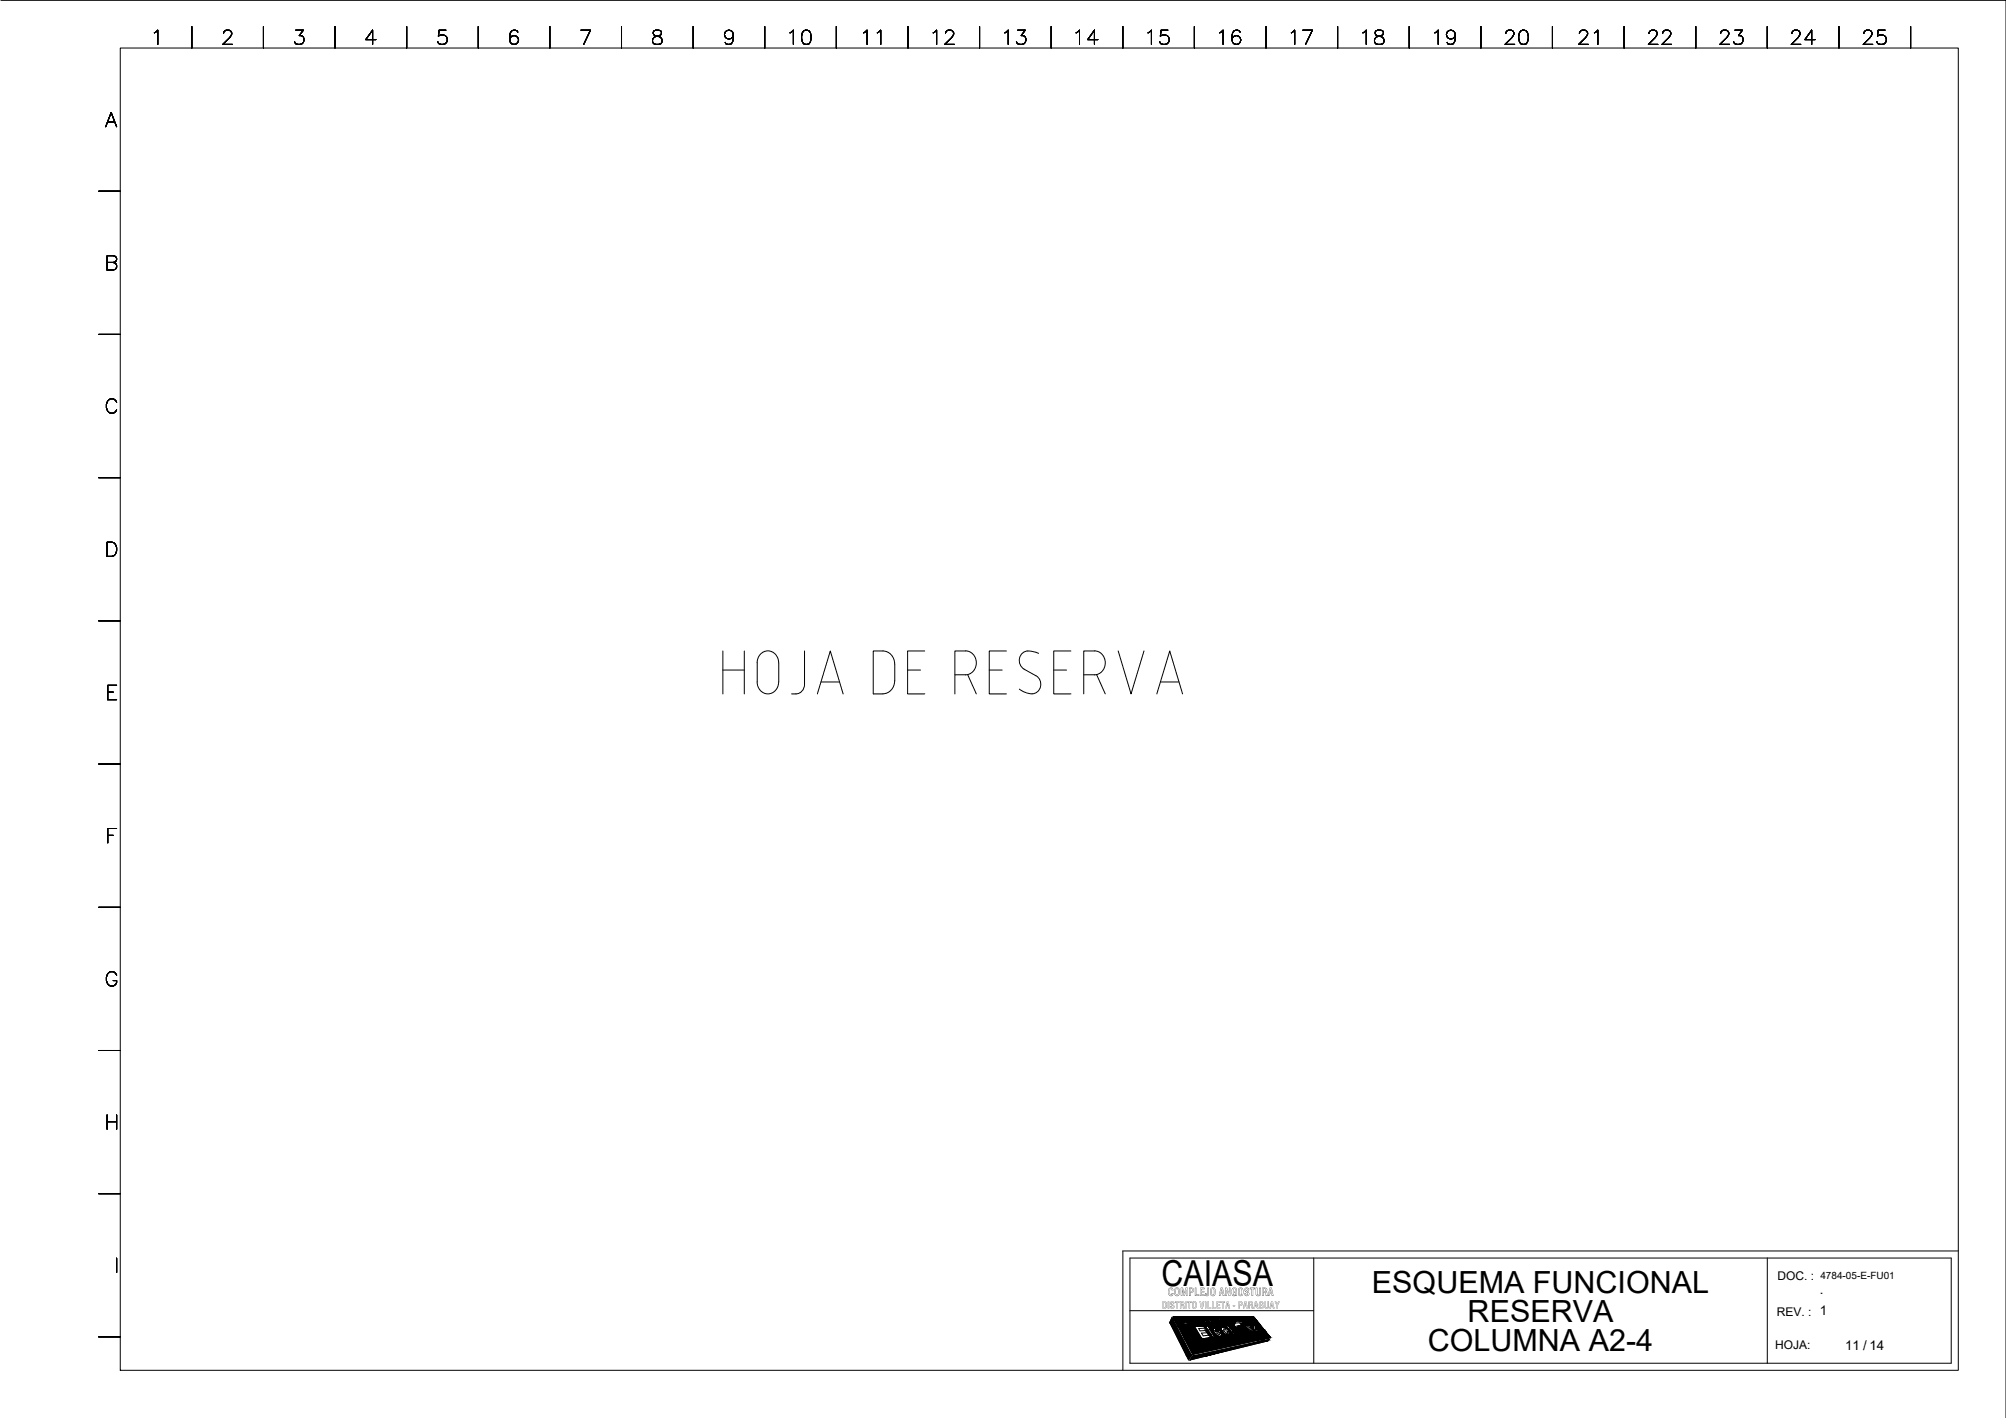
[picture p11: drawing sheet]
<svg xmlns="http://www.w3.org/2000/svg" width="420mm" height="297mm" viewBox="0 0 420 297" stroke-linecap="round" stroke-linejoin="round" font-family="sans-serif">
<defs><g id="words">
<text font-size="7.5" x="243.3" y="269.3">CAIASA</text>
<g font-size="6.6">
<text x="164.7" y="10.6">10</text>
<text x="179.9" y="10.6">11</text>
<text x="194.7" y="10.6">12</text>
<text x="209.5" y="10.6">13</text>
<text x="224.4" y="10.6">14</text>
<text x="239.5" y="10.6">15</text>
<text x="254.7" y="10.6">16</text>
<text x="269.5" y="10.6">17</text>
<text x="284.7" y="10.6">18</text>
<text x="299.5" y="10.6">19</text>
<text x="314.3" y="10.6">20</text>
<text x="329.8" y="10.6">21</text>
<text x="344.3" y="10.6">22</text>
<text x="359.5" y="10.6">23</text>
<text x="374.3" y="10.6">24</text>
<text x="389.5" y="10.6">25</text>
</g>
<g font-size="6.4">
<text x="287.4" y="270.9">ESQUEMA FUNCIONAL</text>
<text x="307.4" y="276.9">RESERVA</text>
<text x="299.1" y="282.9">COLUMNA A2-4</text>
</g>
<g font-size="2.8">
<text x="381.2" y="271">.</text>
<text x="386.5" y="282.7">11 / 14</text>
</g>
<g font-size="2.5">
<text x="372.3" y="268.1">DOC. :</text>
<text x="372.2" y="275.6">REV. : 1</text>
<text x="371.8" y="282.6">HOJA:</text>
</g>
<text font-size="2.3" x="244.6" y="271.5">COMPLEJO ANGOSTURA</text>
<text font-size="2.1" x="381.3" y="268">4784-05-E-FU01</text>
<text font-size="1.9" x="243.3" y="274.1">DISTRITO VILLETA - PARAGUAY</text>
</g></defs>
<g fill="none" stroke="#000" stroke-width=".21">
<path d="M.2 .1h420v296.9M25.2 10.1h385v276.9h-385zM32.3 6.9l.7-.6v3M40.2 5.6v4.5M46.8 7a.74 .74 0 0 1 .6-.7h.6a.73 .73 0 0 1 .4 1.2l-1.7 1.8h2M55.2 5.6v4.5M62 6.3h1.5l-.8 1.2a.95 .95 0 0 1 1 1.1 .95 .95 0 0 1-1.3 .7l-.4-.1-.3-.5M70.2 5.6v4.5M78.7 8.3h-2.1l1.4-2v3M85.2 5.6v4.5M93.4 6.3h-1.4l-.2 1.3a1.06 1.06 0 0 1 1.6 0 1.06 1.06 0 0 1-.2 1.6 1.06 1.06 0 0 1-1.5-.5M100.2 5.6v4.5"/>
<path d="M108.5 6.7a.86 .86 0 0 0-.9-.4 .86 .86 0 0 0-.7 .6 2.17 2.17 0 0 0 .3 2.3 .94 .94 0 0 0 1.3-.4 .94 .94 0 0 0-.6-1.3 .94 .94 0 0 0-1.2 .8M115.2 5.6v4.5M121.7 6.3h2l-1.4 3M130.2 5.6v4.5M137 6.5a.6 .6 0 0 0 .2 1 1.24 1.24 0 0 1 1.5 1.2l-.2 .3a1.2 1.2 0 0 1-1.8-.3 .96 .96 0 0 1 .8-1.1l.6-.1a.6 .6 0 0 0 .3-1l-.4-.2zM145.2 5.6v4.5M153.6 7.3a.93 .93 0 0 1-1.3 .8 .93 .93 0 0 1-.3-1.4 .93 .93 0 0 1 1.5 0 2.71 2.71 0 0 1-.3 2.5 .91 .91 0 0 1-1.3-.3M160.2 5.6v4.5M175.2 5.6v4.5M190.2 5.6v4.5M205.2 5.6v4.5M220.2 5.6v4.5"/>
<path d="M235.2 5.6v4.5M250.2 5.6v4.5M265.2 5.6v4.5M280.2 5.6v4.5M295.2 5.6v4.5M310.2 5.6v4.5M325.2 5.6v4.5M340.2 5.6v4.5M355.2 5.6v4.5M370.2 5.6v4.5M385.2 5.6v4.5M400.2 5.6v4.5"/>
<path d="M22.1 26.6l1.2-3 1.1 3M22.6 25.6h1.4M20.7 40.1h4.5M22.4 55l1.8-.2a.71 .71 0 0 0 0-1.1l-.5-.1h-1.3v3h1.3a.79 .79 0 0 0 .8-.8 .79 .79 0 0 0-.8-.8M20.7 70h4.5M24.4 84.3a1.1 1.1 0 0 0-1.2-.8 1.1 1.1 0 0 0-.9 1.2 1.3 1.3 0 0 0 .3 1.4 1.3 1.3 0 0 0 1.4 .3l.4-.6M20.7 100.1h4.5M22.4 113.6h1a1.59 1.59 0 0 1 1.1 1.5 1.59 1.59 0 0 1-1.1 1.5h-1zM20.7 130.1h4.5M151.4 136.4v9M155.9 136.4v9M159.4 136.9a2.24 2.24 0 0 1 2.5-.3 2.24 2.24 0 0 1 1.2 2.2v4.1a2.26 2.26 0 0 1-2.2 2.5 2.26 2.26 0 0 1-2.3-2.5v-4.1a2.62 2.62 0 0 1 .8-1.9z"/>
<path d="M168.5 136.4v7a2.07 2.07 0 0 1-2.7 2M182.9 136.4a3.7 3.7 0 0 1 3.9 1l.3 .5 .3 1.2v3.5a2.64 2.64 0 0 1-2.5 2.7l-2 .1zM193.7 136.4h-3.6v9h3.6M210.8 136.4h-3.6v9h3.6M217.5 136.9l-.4-.2a2.52 2.52 0 0 0-3.4 .7 2.11 2.11 0 0 0 .8 2.7M224.3 136.4h-3.6v9h3.6M234.2 136.4l2.7 9 2.7-9M22.6 145h1.1M24.4 143.6h-1.8v3h1.8M151.4 140.4h4.5M171.2 145.4l2.7-9 2.7 9M172 142.9h3.8"/>
<path d="M190.1 140.4h2.7M200 141.4h2.2a2.51 2.51 0 0 0 2.3-2.5 2.51 2.51 0 0 0-2.3-2.5h-2.2v9M202.7 141.4l1.8 4M207.2 140.4h2.7M214.5 140.2l2.5 1.4M217 141.6a2.08 2.08 0 0 1 .7 2.8 2.08 2.08 0 0 1-2.9 .7l-1.3-.7M220.7 140.4h2.7M227 141.4h2.2a2.51 2.51 0 0 0 2.3-2.5 2.51 2.51 0 0 0-2.2-2.5h-2.3v9M229.7 141.4l1.8 4M242.3 145.4l2.7-9 2.7 9M243.1 142.9h3.8M20.7 160h4.5"/>
<path d="M22.6 175h1.1M24.4 173.6h-1.8v3M20.7 190.1h4.5M24.4 204.3a1.1 1.1 0 0 0-1.2-.8 1.1 1.1 0 0 0-.9 1.2 1.3 1.3 0 0 0 .3 1.4 1.3 1.3 0 0 0 1.4 .3l.4-.6v-.4h-.7M20.7 220.1h4.5M22.4 233.6v2.9M22.4 235h2M24.4 233.6v2.9M20.7 250h4.5M24.4 263.6v3M236.7 263.5h172v22.1h-172zM236.7 274.6h38.5"/>
<path d="M245.5 276l4 7.9-.6 .9-3.9-7.8zM245.7 275.9l16.9-.1 3.5 4.4-16.3 3.5zM246.3 276.3h.6a.4 .4 0 0 1 .4 .3 .4 .4 0 0 1-.1 .4h-.3l.3 .5h-.3zM246.6 276.5h.3l.2 .3h-.3zM247.8 276.4l.3 .1 .1 .2-.2 .1zM248.1 276.3l.3 .2 .1 .4 .2 .2M248.1 276.3h-.7l.7 1.2M248.3 277h.1M248.3 277h-.2l.3 .5h-.3M248.4 277.1l.3 .4h.3l-.3-.4M248.8 276.2a.95 .95 0 0 1 1 1.2 .95 .95 0 0 1-1-1.2zM249 276.4l.5 .4 .1 .5-.4-.4z"/>
<path d="M249.7 276.3h.3l.4 .3-.1-.4h.3l.1 .6 .3 .6h-.3zM250.2 277.9l1.9-.1 .3 .4-1.3 .1 .3 .5 1.1-.1 .3 .5-1.1 .1 .3 .5 1.3-.1 .3 .5-1.9 .3zM250.8 276.2h.7l.1 .2h-.4l.2 .3h.3l.1 .1-.3 .1 .2 .2h.4l.1 .3h-.7zM252.4 277.7h.6l1.5 2.4h-.5zM252.5 276.5l-.3-.1 .4 .7 .3-.2M252.5 276.5h.1l-.2-.3h-.4v.3l.6 .7 .3 .1v-.4M253.6 276.5l-.5-.4-.2 .2 .2 .5 .4 .4 .3 .1v-.4M253.6 276.5l-.5-.1 .4 .6 .2 .1-.1-.2h.2M253.6 276.2h.3l.6 1h-.2zM253.8 276.9h.1M254.4 276.1a.84 .84 0 0 1 .8 1.1 .84 .84 0 0 1-.8-1.1zM254.5 276.3l.4 .3 .2 .4-.4-.3z"/>
<path d="M254.8 279.2l.5 .4 .2-.3h.4M254.8 279.2l1-.1a1.17 1.17 0 0 0-1.6-.8 1.29 1.29 0 0 0 1.6 1.5l.1-.5M255.1 276.2h.2l.6 .5-.4-.5h.2l.7 .9h-.2l-.6-.5 .4 .5-.2 .1zM255.2 278.8a.38 .38 0 0 0-.6-.2v.3l.6-.1M256.7 278.6l-.3-.2a.68 .68 0 0 0 .7 .9l-.1-.4M257.2 278.5a1.08 1.08 0 0 0-1.4-.4 1.32 1.32 0 0 0 1.6 1.5l.1-.4-.1-.4-.4 .1M257.2 278.6h-.4M258 279.2l.6 .3M258 279.3l-.7-1h-.2l-.2-.3h.2l-.3-.4 .4-.1 .3 .5 .2-.1 .2 .3-.2 .1 .6 .8 .5 .4h-.2M258.4 278.1l-.1-.2h-.4l1.1 1.5h.4l-.6-.9 .2-.2M258.4 278h.1M258.6 277.8l-.2 .2"/>
<path d="M258.6 277.8l.4 .5M259 278.3h.1M259.2 277.8a1.22 1.22 0 0 1 1.4 1.4 1.22 1.22 0 0 1-1.4-1.4zM259.9 277.3l.3-.1 1.4 1.9-.3 .1zM260.3 278.5l-.2-.3a.34 .34 0 0 0-.4-.2 .34 .34 0 0 0-.2 .3l.3 .4a.36 .36 0 0 0 .7 .1l-.2-.3M260.5 279.3h.4l.1 .2h-.3l.5 .2 .3 .3-.1 .2-.4-.1-.1-.2h.3l-.4-.1zM260.8 277.7h.3l.9 1 .1-.1-.7-.9 .3-.1 1 1.4h-.3l-.1-.2-.1 .2h-.3zM260.8 279.3h.1M261.5 280l.2 .1zM261.9 277.6h.8l.2 .2 .1 .8 .4-.1 .2 .3-.7 .1-.3-.3v-.7h-.5zM261.9 279.3h-.3l.3 .3 .1-.2M261.9 279.3l.1 .1"/>
<path d="M262.2 279.7h-.2l.3 .3-.2 .1-.6-.9a.5 .5 0 0 1 .7 .4l.4 .4h-.2l-.2-.3M262.3 279.1l.2-.1 .5 .7 .4 .1-.4 .1zM262.3 276.8l-5.8 .2 .1 .2 5.5-.2a3.5 3.5 0 0 1 2.3 2.6l-.1 .1M262.3 276.8a3.7 3.7 0 0 1 2.4 2.9l-.2 .1M262.5 279.8l.3 .1zM263.3 279.7l.2 .1zM264.2 280l-11.1 2a4 4 0 0 1-4.5-3.7l.3-.6 .3 .1a2.19 2.19 0 0 0 .7 2.8 3.9 3.9 0 0 0 2.4 1.2M264.2 279.7l-11.9 2.1M264.3 279.6l-.1 .1M264.5 279.8l-.3 .2M275.2 263.5v22.1M370.2 263.5v22.1"/>
<path d="M410.2 262.1h-175v24.9M20.7 280h4.5M249.8 284.1l16.1-3.5-.4 .3-16.2 4zM252.3 281.8h.1"/>
</g>
<g fill="#000" stroke="#000" stroke-width=".21">
<path d="M245.5 276l.5 1h-1zM251 277.4h7.6zM252 277.1h.4zM252.2 276.2h.7zM252.3 276.2h.6zM252.4 276.3h.5zM252.9 277.3h5.7zM253.1 279.7h.2zM253.8 277.3h4.8zM254.7 278.5h.2zM254.7 278.5h.1zM257.5 278h.1z"/>
<path d="M258.4 279.2h1.5zM258.5 279.2h.1zM259.2 278.1h.3zM259.4 277.7h.2zM259.5 278.7h.3zM259.7 278.4h.2zM259.8 278.2h.3zM259.9 279.1h.1zM259.9 278.3h.2zM260.1 277.2h.1zM260.2 279h.1zM261.5 280h.1z"/>
<path d="M262 279.1h.3zM262.4 277.9h.2zM245.7 275.9h16.9zM263 278.5h.4zM263 279.7h.2zM248.3 280.8h15.1l-13.6 2.9zM248.6 284.1h.8l-.5 .7zM249.8 284.1l-.5 .7zM249.8 284.1h2.8l-3.2 .7zM264.3 280.9l1.6-.3-.4 .3z"/>
<path d="M245 277l4.5 6.9-3.5-6.9zM245 277l4.5 6.9h-1z"/>
<path d="M246 276.5l.8 .3-.2-.3zM246 276.5l.8 .3h-.6z"/>
<path d="M246.3 277l.6 .1zM246.3 277l.6 .1z"/>
<path d="M246.3 277.1h.7zM246.3 277.1h.7z"/>
<path d="M245.9 276.3l1.6 .2-.1-.2zM245.9 276.3l1.6 .2h-1.5z"/>
<path d="M246.9 276.5h.6zM246.9 276.5h.6z"/>
<path d="M246.9 276.5h.6zM246.9 276.5h.6z"/>
<path d="M246.9 276.5h.6zM246.9 276.5h.6z"/>
<path d="M246.9 276.5h.7zM246.9 276.5h.7z"/>
<path d="M247 276.5l.7 .3-.1-.3zM247 276.5l.7 .3h-.5z"/>
<path d="M246.2 276.8l1.6 .2-.1-.2zM246.2 276.8l1.6 .2h-1.5z"/>
<path d="M247.8 276.5l.3 .1zM247.8 276.5l.3 .1z"/>
<path d="M247.2 277l.7 .1zM247 277.1h.9z"/>
<path d="M247 277.1h.9zM247 277.1h.9z"/>
<path d="M246.3 277.1l1.8 .4-.2-.4zM246.3 277.1l1.8 .4h-1.5z"/>
<path d="M245.9 276.3h2.1zM245.9 276.3h2.2z"/>
<path d="M245.9 276.3h2.1zM245.9 276.3h1.5z"/>
<path d="M248.1 276.3h1.6zM248.1 276.3h1.6z"/>
<path d="M248 276.8h.1zM248 276.8h.2z"/>
<path d="M247.8 276.6h.4zM247.8 276.6h.4z"/>
<path d="M247.8 276.6h.4zM247.8 276.6h.4z"/>
<path d="M248 276.8h.2zM248 276.8h.2z"/>
<path d="M247.9 276.6h.3zM247.9 276.6h.3z"/>
<path d="M248 276.8h.2zM248 276.8h.2z"/>
<path d="M247.9 276.6h.3zM247.9 276.6h.3z"/>
<path d="M247.9 276.6h.3zM247.9 276.6h.3z"/>
<path d="M248 276.8h.2zM248 276.8h.2z"/>
<path d="M247.9 276.6l.3 .1zM247.9 276.6l.3 .1z"/>
<path d="M247.9 276.7h.3zM247.9 276.7h.3z"/>
<path d="M247.9 276.7h.4zM247.9 276.7h.4z"/>
<path d="M247.9 276.7h.3zM247.9 276.7h.3z"/>
<path d="M247.9 276.7l.3 .1zM247.9 276.7l.3 .1z"/>
<path d="M247.9 276.8h.3zM247.9 276.8h.3z"/>
<path d="M247.9 276.7h.4zM247.9 276.7h.3z"/>
<path d="M245.9 276.3h3.8zM245.9 276.3h3.8z"/>
<path d="M248.1 276.3h1.6zM248.1 276.3h1.6z"/>
<path d="M248.2 276.3h1.6zM248.2 276.3h1.6z"/>
<path d="M248.2 276.3l1.6 .1zM248.2 276.3l1.6 .1z"/>
<path d="M248.3 276.4h1.6zM248.3 276.4h1.6z"/>
<path d="M248.3 276.4l1.6 .1zM248.3 276.4l1.6 .1z"/>
<path d="M248.4 276.5h1.6zM248.4 276.5h1.6z"/>
<path d="M248.4 276.5l1.6 .1zM248.4 276.5l1.6 .1z"/>
<path d="M248.5 276.6l1.6 .1zM248.5 276.6l1.6 .1z"/>
<path d="M248.5 276.7h1.7zM248.5 276.7h1.7z"/>
<path d="M248.5 276.7l1.8 .1zM248.5 276.7l1.8 .1z"/>
<path d="M246.8 277.9l4.8 2.4-1.4-2.4zM246.8 277.9l4.8 2.4h-3.6z"/>
<path d="M248.5 276.8h1.8zM248.5 276.8h1.8z"/>
<path d="M248.5 276.8l1.9 .1zM248.5 276.8l1.9 .1z"/>
<path d="M248.5 276.9h1.9zM248.5 276.9h1.9z"/>
<path d="M248.6 276.9l1.8 .1zM248.6 276.9l1.8 .1z"/>
<path d="M248.6 277h1.9zM248.6 277h1.9z"/>
<path d="M248.6 277l1.9 .1zM248.6 277l1.9 .1z"/>
<path d="M245.9 276.2h4.6zM245.9 276.2h4.7z"/>
<path d="M245.9 276.2h4.6zM245.9 276.2l3.8 .1z"/>
<path d="M248.7 277.1l2 .3-.2-.3zM248.7 277.1l2 .3h-1.8z"/>
<path d="M250.6 276.2h1.4zM250.6 276.2h1.4z"/>
<path d="M246.7 277.8h4.7zM246.7 277.8l3.5 .1z"/>
<path d="M250.7 276.9l1 .2-.2-.2zM250.7 276.9l1 .2h-.9z"/>
<path d="M250.8 277.1h.9zM250.8 277.1h.9z"/>
<path d="M250.7 276.8h1.1zM250.7 276.8l.8 .1z"/>
<path d="M250.6 276.3l1.4 .1zM250.6 276.3l1.4 .1z"/>
<path d="M250.6 276.4l1.4 .1zM250.6 276.4l1.4 .1h-1.4z"/>
<path d="M250.6 276.2h1.4zM250.6 276.2l1.4 .1z"/>
<path d="M250.6 276.5l1.4 .1zM250.6 276.5l1.4 .1z"/>
<path d="M245.9 276.2h6.1zM245.9 276.2h6.1z"/>
<path d="M250.6 276.6l1.5 .1zM250.6 276.6l1.5 .1h-1.5z"/>
<path d="M245.9 276.2h6.2zM245.9 276.2h6.1z"/>
<path d="M250.6 276.7l1.5 .1v-.1zM250.6 276.7l1.5 .1h-1.4z"/>
<path d="M246.7 277.8h5.4zM246.7 277.8h4.7z"/>
<path d="M245.9 276.1h6.2zM245.9 276.1l6.2 .1z"/>
<path d="M250.7 276.8h1.5zM250.7 276.8h1.5zM250.7 276.8h1.5zM250.7 276.8h1.5z"/>
<path d="M251.8 276.8l.4 .1zM251.8 276.8l.4 .1z"/>
<path d="M251.9 276.9l.4 .1zM251.9 276.9l.4 .1z"/>
<path d="M251.9 277l.5 .1zM251.9 277l.5 .1zM251.9 277.1h.5z"/>
<path d="M251.9 277.1h.5zM251.7 277.1h.7z"/>
<path d="M250.8 277.1l1.7 .1zM250.8 277.1l1.7 .1z"/>
<path d="M246.7 277.7h5.7zM246.7 277.7h6z"/>
<path d="M246.7 277.7l5.8 .1zM246.7 277.7l5.8 .1z"/>
<path d="M252.1 277.8h.4zM252.1 277.8h.4z"/>
<path d="M252.1 277.8l.9 .9-.5-.9zM252.1 277.8l.9 .9h-.3z"/>
<path d="M250.9 277.2l1.7 .1zM250.9 277.2l1.7 .1z"/>
<path d="M250.9 277.3h1.8zM250.9 277.3h1.8z"/>
<path d="M250.9 277.3h1.9zM250.9 277.3h1.9z"/>
<path d="M252.4 276.3h.5zM252.4 276.3h.5z"/>
<path d="M252.5 276.3l.4 .1zM252.5 276.3l.4 .1z"/>
<path d="M252.5 276.4l.4 .1zM252.5 276.4l.4 .1z"/>
<path d="M252.6 276.5l.3 .1zM252.6 276.5l.3 .1z"/>
<path d="M252.3 276.2h.6zM252.3 276.2l.6 .1zM252.4 276.3h.5z"/>
<path d="M252.2 276.2h.7zM252.2 276.2h.7zM252.3 276.2h.6z"/>
<path d="M252.7 276.6l.3 .1zM252.7 276.6l.3 .1z"/>
<path d="M252.2 276.2h.8zM252.2 276.2h.7zM252.2 276.2h.7z"/>
<path d="M245.9 276.1h7.1zM245.9 276.1h7.1z"/>
<path d="M252.1 276.1h.9zM252.1 276.1l.9 .1z"/>
<path d="M245.9 276.1h7.1zM245.9 276.1h7.2z"/>
<path d="M252.8 276.7l.3 .1zM252.8 276.7l.3 .1z"/>
<path d="M246.7 277.7h6.3zM246.7 277.7h6z"/>
<path d="M252.7 278.7h.3zM252.5 278.7h.5z"/>
<path d="M252.5 278.7l1.2 1-.7-1zM252.5 278.7l1.2 1h-.6z"/>
<path d="M252.8 276.8l.4 .1zM252.8 276.8l.4 .1z"/>
<path d="M252.9 276.9h.3zM252.9 276.9h.3z"/>
<path d="M252.9 276.9l.3 .1zM252.9 276.9l.3 .1z"/>
<path d="M253 277h.3zM253 277h.3z"/>
<path d="M253 277l.3 .1zM253 277l.3 .1zM253 277.1h.3zM253 277.1h.3z"/>
<path d="M253.1 279.7h.2zM253.1 279.7h.2z"/>
<path d="M253 277.1l.4 .1zM253 277.1l.4 .1z"/>
<path d="M253 277.2h.4zM253 277.2h.4z"/>
<path d="M253 277.2h.5zM253 277.2h.5z"/>
<path d="M252.9 277.2l.7 .1zM252.9 277.2l.7 .1z"/>
<path d="M252.9 277.3h.7zM252.9 277.3h.7z"/>
<path d="M253.3 276.2l.4 .1zM253.3 276.2l.4 .1z"/>
<path d="M252.9 277.3h.8zM252.9 277.3h.8z"/>
<path d="M253.3 276.3h.4zM253.3 276.3h.4z"/>
<path d="M253.3 279.7h.4zM253.3 279.7h.4z"/>
<path d="M253.3 279.7l.7 .4-.3-.4zM253.3 279.7l.7 .4h-.4z"/>
<path d="M253.4 276.3l.7 .6-.4-.6zM253.4 276.3l.7 .6h-.2z"/>
<path d="M252.9 277.3h.8zM252.9 277.3h.8z"/>
<path d="M253.2 276.2h.7zM253.2 276.2h.4z"/>
<path d="M253.9 277.2h.4zM253.9 277.2h.4z"/>
<path d="M253.6 278.6l.5 .2v-.2zM253.6 278.6l.5 .2h-.4z"/>
<path d="M253.9 276.9l.3 .1zM253.9 276.9l.3 .1z"/>
<path d="M253.5 278.5l.6 .1v-.1zM253.5 278.5l.6 .1h-.5z"/>
<path d="M253.7 278.8l.5 .2-.1-.2zM253.7 278.8l.5 .2h-.4z"/>
<path d="M253.4 278.4l.7 .1v-.1zM253.4 278.4l.7 .1h-.6z"/>
<path d="M253.9 277l.3 .1zM253.9 277l.3 .1z"/>
<path d="M253.8 279l.5 .2-.1-.2zM253.8 279l.5 .2h-.4z"/>
<path d="M253.9 277.1l.4 .1zM253.9 277.1l.4 .1z"/>
<path d="M253.3 278.3l.8 .1 .1-.1zM253.3 278.3l.8 .1z"/>
<path d="M253.9 279.2l.5 .1-.1-.1zM253.9 279.2l.5 .1h-.4z"/>
<path d="M253.9 277.2h.4zM253.9 277.2h.4z"/>
<path d="M253.3 278.2h1zM253.3 278.2l.9 .1z"/>
<path d="M254 279.3l.5 .2-.1-.2zM254 279.3l.5 .2h-.4z"/>
<path d="M253.3 278.1h1.2zM253.3 278.1l1 .1z"/>
<path d="M254.5 277.2h4.1zM254.5 277.2h4.1z"/>
<path d="M254.1 279.5l.6 .2zM254.1 279.5l.6 .2h-.5z"/>
<path d="M253.3 278.1h1.3zM253.3 278.1h1.3z"/>
<path d="M253.3 278.1h1.3zM253.3 278.1h1.2z"/>
<path d="M254.6 278.7h.5zM254.6 278.7h.5z"/>
<path d="M254.6 278.6h.4zM254.6 278.6h.4z"/>
<path d="M254.6 278.8h.6zM254.6 278.8h.6z"/>
<path d="M254.2 279.7l.6 .1zM254.2 279.7l.6 .1h-.5z"/>
<path d="M254.7 278.5h.1zM254.7 278.5h.1z"/>
<path d="M254.7 278.5h.2zM254.7 278.5h.2zM254.7 278.5h.2z"/>
<path d="M254.3 279.8l.7 .1zM254.3 279.8l.7 .1z"/>
<path d="M254.7 278.5l.3 .1zM254.7 278.5l.3 .1z"/>
<path d="M254.6 278.6h.4zM254.6 278.6h.4z"/>
<path d="M254.6 278.6h.4zM254.6 278.6h.4z"/>
<path d="M255 278.2h.8zM255 278.2h.8z"/>
<path d="M254.6 278.6h.5zM254.6 278.6h.5z"/>
<path d="M254.4 279.9h.8zM254.4 279.9h.8z"/>
<path d="M254.6 278.6h.5zM254.6 278.6h.5z"/>
<path d="M254.6 278.6l.5 .1zM254.6 278.6l.5 .1z"/>
<path d="M253.9 276.2h1.2zM253.9 276.2h1.2z"/>
<path d="M253.9 276.2l1.9 1-.7-1zM253.9 276.2l1.9 1h-1.3z"/>
<path d="M254.6 278.7l.6 .1zM254.6 278.7l.6 .1z"/>
<path d="M254.6 278.8h.5zM254.6 278.8l.1 .1z"/>
<path d="M254.6 278.8h.6zM254.6 278.8h.6z"/>
<path d="M254.6 278.8h.6zM254.6 278.8h.5z"/>
<path d="M254.4 279.9l1 .1zM254.4 279.9l1 .1z"/>
<path d="M253.2 276.1h2.1zM253.2 276.1l1.9 .1zM253.2 276.2h1.9zM253.2 276.2h1.9zM253.2 276.2h1.9zM253.2 276.2h1.9z"/>
<path d="M253.1 276.1h2.3zM253.1 276.1h2.2z"/>
<path d="M253.1 276.1h2.3zM253.1 276.1h2.3z"/>
<path d="M245.8 276.1h9.9zM245.8 276.1h9.6z"/>
<path d="M255 278.2l.8 .1zM255 278.2l.8 .1z"/>
<path d="M255.1 278.3h.7zM255.1 278.3h.7z"/>
<path d="M255.2 278.3l.6 .1zM255.2 278.3l.6 .1z"/>
<path d="M255.3 278.4l.5 .1zM255.3 278.4l.5 .1z"/>
<path d="M255.4 278.5l.4 .1zM255.4 278.5l.4 .1z"/>
<path d="M254.5 277.2h1.3zM254.5 277.2h1.3z"/>
<path d="M255.5 278.6l.3 .1zM255.5 278.6l.3 .1z"/>
<path d="M254.6 278.1h1.2zM254.6 278.1h1.2z"/>
<path d="M254.7 278.1l1.1 .1zM254.7 278.1l1.1 .1z"/>
<path d="M254.8 278.2h1zM254.8 278.2h1z"/>
<path d="M253.2 278.1h2.6zM253.2 278.1h2.6z"/>
<path d="M255.6 278.7h.3zM255.6 278.7h.3z"/>
<path d="M255.6 278.7l.3 .1zM255.6 278.7l.3 .1z"/>
<path d="M253.2 278h2.7zM253.2 278l2.6 .1z"/>
<path d="M255.7 278.8l.2 .1zM255.7 278.8l.2 .1z"/>
<path d="M255.9 279.3h.4zM255.9 279.3h.4z"/>
<path d="M255.8 278.9l.2 .1zM255.8 278.9l.2 .1z"/>
<path d="M253.2 277.9h2.8zM253.2 277.9l2.7 .1z"/>
<path d="M255.8 279l.3 .2zM255.8 279l.3 .2z"/>
<path d="M253.1 277.9h3zM253.1 277.9h3z"/>
<path d="M253.1 277.9h3zM253.1 277.9h2.9z"/>
<path d="M255.9 279.2l.4 .1zM255.9 279.2l.4 .1z"/>
<path d="M256 279.3h.3zM255.9 279.3h.4z"/>
<path d="M255.9 279.3l.6 .1zM255.9 279.3l.6 .1h-.6z"/>
<path d="M255.9 279.4l.6 .1zM255.9 279.4l.6 .1z"/>
<path d="M255.9 279.5l.7 .1zM255.9 279.5l.7 .1z"/>
<path d="M246.6 277.6l10.1 .1-.1-.1zM246.6 277.6l10.1 .1h-10z"/>
<path d="M255.9 279.6h.9zM255.9 279.6h.9z"/>
<path d="M253 277.7h3.7zM253 277.7h3.7z"/>
<path d="M253 277.7l3.8 .2-.1-.2zM253 277.7l3.8 .2h-3.7z"/>
<path d="M255.9 279.6h.9zM255.9 279.6h.9z"/>
<path d="M255.9 279.6l1.1 .1zM255.9 279.6l1.1 .1z"/>
<path d="M256.1 277.9h.7zM256.1 277.9h.7z"/>
<path d="M256.3 277.9l.6 .1zM256.3 277.9l.6 .1z"/>
<path d="M256.5 278h.4zM256.5 278h.4z"/>
<path d="M256.6 278l.4 .1zM256.6 278l.4 .1z"/>
<path d="M256.8 278.1l.3 .2zM256.8 278.1l.3 .2z"/>
<path d="M256.9 278.3h.2zM256.9 278.3h.2z"/>
<path d="M255.9 279.7h1.2zM255.9 279.7h1.2z"/>
<path d="M257.2 277.5h1.4zM257.2 277.5h1.4z"/>
<path d="M246.6 277.5h10.6zM246.6 277.5l10 .1z"/>
<path d="M257.2 278.3h.1zM257.1 278.3h.2z"/>
<path d="M257 278.3l.4 .1zM257 278.3l.4 .1z"/>
<path d="M257.1 278.4l.6 .4-.3-.4zM257.1 278.4l.6 .4z"/>
<path d="M257.5 279.6h3.3zM257.5 279.6h3.3z"/>
<path d="M257.6 278.8l.1 .1zM257.4 278.9h.3z"/>
<path d="M257.5 277.9h.2zM257.5 277.9l.1 .1z"/>
<path d="M257.4 278.9l.4 .1-.1-.1zM257.4 278.9l.4 .1h-.3z"/>
<path d="M257.5 279l.5 .2-.2-.2zM257.5 279l.5 .2h-.5z"/>
<path d="M258 278.3h1zM258 278.3h1z"/>
<path d="M258 278.3h1zM258 278.3h1z"/>
<path d="M258 278.3h1zM258 278.3h1z"/>
<path d="M258 278.3h1zM258 278.3h1z"/>
<path d="M258 278.3h1zM258 278.3h1z"/>
<path d="M258 278.3h1zM258 278.3h1z"/>
<path d="M258 278.3h1zM258 278.3h1zM258 278.3h1zM258 278.3h1z"/>
<path d="M258 278.3h.9zM258 278.3h.9z"/>
<path d="M257.5 279.2l.6 .1-.1-.1zM257.5 279.2l.6 .1h-.6z"/>
<path d="M257.5 279.3l.6 .2v-.2zM257.5 279.3l.6 .2h-.6z"/>
<path d="M258.1 278.7h1.3zM258.1 278.7h1.3z"/>
<path d="M257.5 279.5l.7 .1zM257.5 279.5l.7 .1h-.7z"/>
<path d="M258.4 279.2h.2zM258.4 279.2h.2z"/>
<path d="M246.6 277.5h12zM246.6 277.5h12z"/>
<path d="M257.2 277.5l1.4 .2v-.2zM257.2 277.5l1.4 .2h-1.3z"/>
<path d="M253.8 277.3h4.8zM253.8 277.3h4.8zM253.7 277.3h4.9z"/>
<path d="M252.9 277.3h5.7zM252.9 277.3h5.7zM252.8 277.3h5.8z"/>
<path d="M250.9 277.3l7.7 .1zM250.9 277.3l7.7 .1zM251 277.4h7.6z"/>
<path d="M251 277.4h7.6zM250.7 277.4h7.9z"/>
<path d="M248.9 277.4l9.7 .1zM248.9 277.4l9.7 .1z"/>
<path d="M249 277.5h9.6zM248.1 277.5h10.5z"/>
<path d="M254.5 277.2h4.1zM254.4 277.2h4.2z"/>
<path d="M254.4 277.2h4.2zM254.3 277.2h4.3z"/>
<path d="M253.9 277.2h4.7zM253.9 277.2h4.7z"/>
<path d="M253.9 277.2h4.7zM253.9 277.2l4.7 .1z"/>
<path d="M257.3 277.7l1.4 .2-.1-.2zM257.3 277.7l1.4 .2h-1.2z"/>
<path d="M258.6 279.2h1.3zM258.6 279.2h1.3z"/>
<path d="M258.4 279.2h.2zM258.4 279.2h.2z"/>
<path d="M255.9 277.2h2.7zM255.8 277.2h2.8z"/>
<path d="M255.8 277.2h2.8zM255.8 277.2h2.8z"/>
<path d="M254.5 277.2h4.1zM254.5 277.2h4.1z"/>
<path d="M256.4 277.1h2.2zM255.9 277.2h2.7z"/>
<path d="M256.3 277h2.4zM256.3 277l2.3 .1z"/>
<path d="M258.7 279.3h2.1zM258.7 279.3h2.1z"/>
<path d="M257.7 277.9l1 .1zM257.7 277.9l1 .1z"/>
<path d="M257.7 278l1.3 .2-.3-.2zM257.7 278l1.3 .2h-1.1z"/>
<path d="M258 278.4h.8zM258 278.4h.8z"/>
<path d="M258 278.4l.8 .1zM258 278.4l.8 .1z"/>
<path d="M258 278.5h.8zM258 278.5h.8z"/>
<path d="M258 278.5h.8zM258 278.5h.8z"/>
<path d="M256.2 276.9l2.5 .1 .1-.1zM256.2 276.9l2.5 .1h-2.4z"/>
<path d="M258 278.4h.8zM258 278.4h.8z"/>
<path d="M258 278.3h.8zM258 278.3l.8 .1z"/>
<path d="M258 278.3h.8zM258 278.3h.8z"/>
<path d="M258 278.3h.8zM258 278.3h.8z"/>
<path d="M258 278.3h.9zM258 278.3h.8z"/>
<path d="M256.1 276.7l2.7 .2 .1-.2zM256.1 276.7l2.7 .2h-2.6z"/>
<path d="M258 278.3h.9zM258 278.3h.9z"/>
<path d="M257.9 278.2l1.1 .1zM257.9 278.2l1.1 .1z"/>
<path d="M259 278.3l.2 .1zM259 278.3l.2 .1z"/>
<path d="M256 276.6l2.9 .1 .2-.1zM256 276.6l2.9 .1z"/>
<path d="M259.2 278.1h.5zM259.2 278.1h.5z"/>
<path d="M259.2 278.1h.5zM259.2 278.1h.5z"/>
<path d="M258.9 278.4h.3zM258.9 278.4h.3z"/>
<path d="M256 276.6h3.2zM256 276.6h3.1z"/>
<path d="M259.2 278.2l.3 .1zM259.2 278.2l.3 .1z"/>
<path d="M258.9 278.4h.4zM258.9 278.4h.4z"/>
<path d="M258.9 278.4l.4 .1zM258.9 278.4l.4 .1h-.5z"/>
<path d="M258.1 278.5h1.2zM258.1 278.5h1.2z"/>
<path d="M258.1 278.5l1.3 .2-.1-.2zM258.1 278.5l1.3 .2h-1.3z"/>
<path d="M256 276.5h3.4zM256 276.5h3.6z"/>
<path d="M256 276.5h3.4zM256 276.5l3.2 .1z"/>
<path d="M258.1 278.7h1.3zM258.1 278.7h1.3z"/>
<path d="M259.4 278.7h1.1zM259.4 278.7h1.1z"/>
<path d="M258.1 278.7h1.3zM258.1 278.7l1.3 .1z"/>
<path d="M259.2 278.3l.3 .1zM259.2 278.3l.3 .1z"/>
<path d="M259.2 278.4h.3zM259.2 278.4h.3z"/>
<path d="M259.3 278.4h.2zM259.3 278.4h.2z"/>
<path d="M259.3 278.4h.2zM259.3 278.4h.2z"/>
<path d="M258.2 278.8h1.3zM258.2 278.8h1.3z"/>
<path d="M259.3 278.4l.3 .1zM259.3 278.4l.3 .1z"/>
<path d="M258.2 278.8l1.5 .2-.2-.2zM258.2 278.8l1.5 .2h-1.4z"/>
<path d="M259.4 277.7l.3 .1zM259.3 277.8h.4z"/>
<path d="M259.4 278.5h.2zM259.4 278.5h.2z"/>
<path d="M259.4 278.5h.2zM259.4 278.5h.2z"/>
<path d="M259.5 278.6h.6zM259.5 278.6h.6z"/>
<path d="M259.6 278.5v.1zM259.6 278.5l-.1 .1z"/>
<path d="M259.3 277.8h.4zM259.3 277.8h.4z"/>
<path d="M259.3 277.8h.5zM259.2 277.8h.6z"/>
<path d="M259.7 278.1h.5zM259.7 278.1h.5z"/>
<path d="M259.2 278.1h.5zM259.2 278.1h.3z"/>
<path d="M258.3 279l1.5 .1zM258.3 279l1.5 .1zM258.3 279.1h1.5zM258.3 279.1h1.5z"/>
<path d="M259.7 278.3h.1zM259.7 278.3h.1z"/>
<path d="M259.7 278.1h.6zM259.7 278.1h.6z"/>
<path d="M259.2 278h.6zM259.2 278l.5 .1z"/>
<path d="M259.8 278.2h.2zM259.8 278.2h.2z"/>
<path d="M259.8 278.8h.9zM259.8 278.8h.9z"/>
<path d="M259.7 278.2l.1 .1zM259.7 278.2l.1 .1z"/>
<path d="M258.3 279.1h1.6zM258.3 279.1h1.6z"/>
<path d="M259.2 277.8h.6zM259.2 277.8h.6z"/>
<path d="M259.2 277.8l.8 .1zM259.2 277.8l.8 .1z"/>
<path d="M259.9 279h.4zM259.9 279h.4z"/>
<path d="M258.3 279.1h1.6zM258.3 279.1h1.6z"/>
<path d="M258.3 279.1h1.6zM258.3 279.1h1.6z"/>
<path d="M258.4 279.1l1.5 .1zM258.4 279.1l1.5 .1zM258.4 279.2h1.5z"/>
<path d="M258.6 279.2h1.3zM258.6 279.2h1.3z"/>
<path d="M259.2 277.9h.8zM259.2 277.9h.8z"/>
<path d="M259.9 279.2h.1zM259.9 279.2h.1z"/>
<path d="M259.2 277.9l.9 .1zM259.2 277.9l.9 .1z"/>
<path d="M259.9 279.1h.1zM259.9 279.1h.1z"/>
<path d="M258.6 279.2h1.5zM258.6 279.2h1.5z"/>
<path d="M259.7 278.3h.4zM259.7 278.3l.2 .1z"/>
<path d="M259.7 278.3h.4zM259.7 278.3h.4z"/>
<path d="M259.9 278.3h.2zM259.8 278.3h.3z"/>
<path d="M260.1 278.6h.3zM260.1 278.6h.3z"/>
<path d="M259.5 278.6h.6zM259.5 278.6h.6z"/>
<path d="M259.2 278h.9zM259.2 278h.9zM259.2 278h.9zM259.2 278h.9z"/>
<path d="M258.6 279.2l1.7 .1zM258.6 279.2l1.7 .1z"/>
<path d="M259.8 278h.4zM259.8 278h.4z"/>
<path d="M260.1 278.5l.4 .1zM260.1 278.5l.4 .1h-.4z"/>
<path d="M260.1 278.3v.2zM260.1 278.3v.2z"/>
<path d="M260.1 277.2l.1 .1zM259.9 277.3h.3z"/>
<path d="M259.8 278l.4 .1zM259.7 278.1h.5z"/>
<path d="M259.8 278.2h.4zM259.8 278.2h.4z"/>
<path d="M259.9 277.3l.6 .3-.3-.3zM259.9 277.3l.6 .3h-.4z"/>
<path d="M259.7 278.1h.6zM259.7 278.1h.6z"/>
<path d="M259.9 279l.1 .1 .2-.1zM259.9 279l.1 .1z"/>
<path d="M260.3 278.1h.2zM260.3 278.1h.2z"/>
<path d="M259.7 278.1h.6zM259.7 278.1l.5 .1z"/>
<path d="M258.7 279.3h1.7zM258.7 279.3h1.7z"/>
<path d="M259.9 278.9h.5zM259.9 278.9l.5 .1z"/>
<path d="M258.7 279.3h1.7zM258.7 279.3h1.7z"/>
<path d="M260.4 278v.1zM260.4 278l-.1 .1z"/>
<path d="M260.3 278.1h.2zM260.3 278.1h.2z"/>
<path d="M259.5 278.6l.9 .1zM259.5 278.6l.9 .1z"/>
<path d="M259.5 278.7h1zM259.5 278.7h1z"/>
<path d="M260.1 277.6l.4 .1zM260.1 277.6l.4 .1z"/>
<path d="M260.1 278.6h.4zM260.1 278.6h.3z"/>
<path d="M260.1 277.7h.4zM260.1 277.7h.4z"/>
<path d="M260.2 277.7l.2 .2 .1-.2zM260.2 277.7l.2 .2z"/>
<path d="M260.3 278.1h.2zM260.3 278.1h.2z"/>
<path d="M260.3 278.1l.3 .2zM260.3 278.1l.3 .2z"/>
<path d="M259.4 278.7h1.2zM259.4 278.7h1.2z"/>
<path d="M260.4 278.3l.3 .1zM260.4 278.3l.3 .1z"/>
<path d="M259.8 278.7l.9 .1zM259.8 278.7l.9 .1z"/>
<path d="M255.6 280h5.1zM255.5 280h5.2z"/>
<path d="M259.8 278.8h.9zM259.8 278.8h.9z"/>
<path d="M255.5 280h5.2zM255.4 280h5.3z"/>
<path d="M254.4 280l6.5 .1zM254.4 280l6.5 .1z"/>
<path d="M260.5 278.4l.3 .2zM260.5 278.4l.3 .2z"/>
<path d="M259.9 278.8h.8zM259.9 278.8h.8z"/>
<path d="M259.9 278.8h.8zM259.9 278.8h.8z"/>
<path d="M260.7 278.8h.3zM260.7 278.8h.3z"/>
<path d="M259.9 278.8h.8zM259.9 278.8l.5 .1z"/>
<path d="M255.7 279.9h5zM255.6 280h5z"/>
<path d="M260.4 279.3h.4zM260.4 279.3h.4z"/>
<path d="M258.7 279.3h2.1zM258.7 279.3h2.1zM258.7 279.3h2.1zM258.7 279.3h2.1z"/>
<path d="M260.5 277.7l1.1 1.1-.8-1.1zM260.5 277.7l1.1 1.1h-.3z"/>
<path d="M260.5 279.3h.3zM260.5 279.3h.3zM260.5 279.3h.3zM260.5 279.3h.3zM260.5 279.3h.3zM260.5 279.3h.3zM260.5 279.3h.3zM260.5 279.3h.3z"/>
<path d="M260.5 279.3h.3zM260.5 279.3h.3zM260.5 279.3h.3zM260.5 279.3h.3z"/>
<path d="M260.5 279.3h.3zM260.5 279.3h.3z"/>
<path d="M260.5 279.3h.3zM260.5 279.3h.3z"/>
<path d="M260.5 279.3h.3zM260.4 279.3h.4z"/>
<path d="M258.7 279.3h2.1zM258.7 279.3h2.1z"/>
<path d="M258.7 279.3h2.1zM258.7 279.3h2.1z"/>
<path d="M258.7 279.3l2.1 .2v-.2zM258.7 279.3l2.1 .2h-2z"/>
<path d="M260.6 278.6l.3 .1zM260.6 278.6l.3 .1h-.2z"/>
<path d="M260.8 279.3h.9zM260.8 279.3h.9z"/>
<path d="M258.8 279.5l2 .1zM258.2 279.6h2.6z"/>
<path d="M257.5 279.6l3.3 .1zM257.5 279.6l3.3 .1h-3.4z"/>
<path d="M257.4 279.7h3.4zM257.2 279.7h3.6z"/>
<path d="M257.2 279.7h3.6zM257.1 279.7h3.7z"/>
<path d="M255.9 279.7h4.9zM255.9 279.7h4.9z"/>
<path d="M255.9 279.7l5 .2-.1-.2zM255.9 279.7l5 .2h-5.1z"/>
<path d="M255.8 279.9h5.1zM255.8 279.9h5.1z"/>
<path d="M255.8 279.9h5.1zM255.7 279.9h5z"/>
<path d="M260.7 278.7l.3 .1zM260.7 278.7l.3 .1z"/>
<path d="M260.7 278.8h.3zM260.7 278.8h.3z"/>
<path d="M260.7 278.8h.3zM260.7 278.8h.3z"/>
<path d="M260.8 278.8h.2zM260.7 278.8h.3z"/>
<path d="M260.7 278.8l.4 .2zM260.7 278.8l.4 .2h-.4z"/>
<path d="M261.1 279.4h1.5zM261.1 279.4h1.5z"/>
<path d="M260.5 277.7h.6zM260.5 277.7h.3z"/>
<path d="M260.7 279l.5 .1zM260.7 279l.5 .1h-.5z"/>
<path d="M260.7 279.1l.6 .1zM260.7 279.1l.6 .1z"/>
<path d="M260.5 277.7h.9zM260.5 277.7h.6z"/>
<path d="M261.3 278.8l.6 .3-.3-.3zM261.3 278.8l.6 .3h-.4z"/>
<path d="M260.8 279.3h.8zM260.8 279.3h.8z"/>
<path d="M260.9 279.3l.8 .1zM260.9 279.3l.8 .1z"/>
<path d="M260.8 279.3h.9zM260.8 279.3h.8z"/>
<path d="M260.5 277.6h1.2zM260.5 277.6l.9 .1z"/>
<path d="M261 279.4h.8zM261 279.4h.8z"/>
<path d="M260.5 279.3h1.3zM260.5 279.3h1.2z"/>
<path d="M260.6 279.3h1.2zM260.5 279.3h1.3z"/>
<path d="M261.7 277.6l.4 .3zM261.7 277.6l.4 .3z"/>
<path d="M260.5 277.6h1.5zM260.5 277.6h1.4zM260.5 277.6h1.4zM260.5 277.6h1.4z"/>
<path d="M261.3 279.6h1zM261.3 279.6h1z"/>
<path d="M261.1 279.4h1zM261.1 279.4h1z"/>
<path d="M261.1 279.4h1.1zM261.1 279.4h1.1z"/>
<path d="M261.2 279.5h.9zM261.2 279.5l.9 .1z"/>
<path d="M261.1 279.4h1.1zM261.1 279.4h1.1z"/>
<path d="M261.2 279.4l1 .1zM261.2 279.4l1 .1z"/>
<path d="M261.2 279.5h1zM261.2 279.5h1z"/>
<path d="M261.2 279.5h1zM261.2 279.5h.9z"/>
<path d="M262.3 279.6h.4zM262.3 279.6h.4z"/>
<path d="M261.3 279.6h1zM261.3 279.6h1z"/>
<path d="M261.5 279.1h.8zM261.5 279.1h.8z"/>
<path d="M261.6 279.1l.8 .1zM261.3 279.2h1.1z"/>
<path d="M260.7 279.2h1.7zM260.7 279.2h1.7z"/>
<path d="M260.7 279.2h1.7zM260.7 279.2h1.7z"/>
<path d="M260.6 279.2l1.8 .1zM260.6 279.3h1.8z"/>
<path d="M261.8 279.3h.6zM261.8 279.3h.6z"/>
<path d="M261.8 279.3h.7zM261.8 279.3h.7z"/>
<path d="M261.8 279.3h.7zM261.8 279.3h.7z"/>
<path d="M261.8 279.3h.7zM261.8 279.3h.7z"/>
<path d="M262.1 279h.4zM262 279.1h.3zM261.9 279.1h.4z"/>
<path d="M261.8 279.3h.7zM261.7 279.3h.8z"/>
<path d="M261.7 279.3h.8zM261.7 279.3h.8z"/>
<path d="M261.7 279.3h.8zM261.7 279.3h.8z"/>
<path d="M261.7 279.3l.8 .1zM261.7 279.3l.8 .1z"/>
<path d="M261.5 279.8h1zM261.5 279.8h1.1z"/>
<path d="M261.5 279.8l1.1 .2-.1-.2zM261.5 279.8l1.1 .2h-1.1z"/>
<path d="M261.7 279.4h.9zM261.7 279.4h.9zM261.7 279.4h.9zM261.7 279.4h.9z"/>
<path d="M262.4 277.9h.2zM262.1 277.9h.5z"/>
<path d="M261.9 277.9l.7 .7v-.7zM261.9 277.9l.7 .7h-.2z"/>
<path d="M261.7 279.4h.9zM261.7 279.4h.9z"/>
<path d="M262.1 279.4l.6 .2-.1-.2zM262.1 279.4l.6 .2h-.4z"/>
<path d="M245.7 275.9l17.1 .2-.2-.2zM245.7 275.9l17.1 .2h-17z"/>
<path d="M262.4 278.6l.5 .3-.3-.3zM262.4 278.6l.5 .3h-.2z"/>
<path d="M261.3 279.6l1.5 .1zM261.3 279.6l1.5 .1z"/>
<path d="M261.5 279.7l1.4 .1-.1-.1zM261.5 279.7l1.4 .1h-1.4z"/>
<path d="M255.7 276.1h7.1zM255.7 276.1h7.1z"/>
<path d="M255.7 276.1l7.4 .4-.3-.4zM255.7 276.1l7.4 .4h-7.1z"/>
<path d="M260.5 277.6h2.4zM260.5 277.6h1.5z"/>
<path d="M262.6 279.8h.3zM262.6 279.8h.3z"/>
<path d="M262.7 279.8l.3 .1zM262.7 279.8l.3 .1z"/>
<path d="M263 278.5l.1 .1zM263 278.6h.1z"/>
<path d="M263 279.7h.1zM263 279.7h.1z"/>
<path d="M259.6 276.5l3.6 .1zM259.6 276.5l3.6 .1z"/>
<path d="M259.8 276.6h3.4zM259.8 276.6h3.4z"/>
<path d="M260 276.6l3.3 .1zM260 276.6l3.3 .1z"/>
<path d="M263 279.7h.2zM263 279.7h.2z"/>
<path d="M263 279.7h.3zM263 279.7h.3z"/>
<path d="M260.1 276.7l3.3 .2-.1-.2zM260.1 276.7l3.3 .2h-3.1z"/>
<path d="M263.2 279.7l.2 .1zM263.2 279.7l.2 .1z"/>
<path d="M263.4 279.8h2.4zM263.4 279.8h2.4z"/>
<path d="M263 278.5h.4zM263 278.5h.4z"/>
<path d="M260.3 276.9l3.2 .1-.1-.1zM260.3 276.9l3.2 .1h-3.1z"/>
<path d="M263 279.7h.4zM263 279.7h.3z"/>
<path d="M260.4 277l3.3 .2-.2-.2zM260.4 277l3.3 .2h-3.3z"/>
<path d="M260.4 277.2l3.4 .2-.1-.2zM260.4 277.2l3.4 .2h-3.3z"/>
<path d="M260.5 277.4l3.5 .1-.2-.1zM260.5 277.4l3.5 .1h-3.5z"/>
<path d="M260.5 277.5l3.5 .1zM260.5 277.5l3.5 .1z"/>
<path d="M262.9 277.6h1.1zM262.9 277.6h1.1z"/>
<path d="M262.9 277.6l1.9 .9-.8-.9zM262.9 277.6l1.9 .9h-1.8z"/>
<path d="M263.4 278.5h1.4zM263.4 278.5h1.4z"/>
<path d="M263.4 278.5l1.6 .3-.2-.3zM263.4 278.5l1.6 .3h-1.4z"/>
<path d="M263.6 278.8l1.5 .1zM262.9 278.9l.7-.1 1.5 .1z"/>
<path d="M262.7 278.9l2.4 .1zM262.7 278.9l2.4 .1z"/>
<path d="M262.7 279h2.5zM262.4 279h2.8z"/>
<path d="M262.4 279h2.8zM262.1 279h3.1z"/>
<path d="M262.5 279l2.7 .1zM262.5 279l2.7 .1z"/>
<path d="M262.5 279.1l3.2 .6-.5-.6zM262.5 279.1l3.2 .6h-2.7z"/>
<path d="M263.4 279.7h2.3zM263.4 279.7h2.3z"/>
<path d="M263.4 279.7l2.4 .1-.1-.1zM263.4 279.7l2.4 .1h-2.3z"/>
<path d="M263.5 279.8h2.3zM263.4 279.8h2.4z"/>
<path d="M263.4 279.8l2.5 .1zM263 279.9h2.9z"/>
<path d="M262.7 279.9h3.2zM262.7 279.9h3.2z"/>
<path d="M262.8 279.9l3.1 .1zM262.6 280h3.3z"/>
<path d="M261.5 280h4.4zM261.5 280h4.4z"/>
<path d="M261.6 280h4.4zM261.6 280h4.4z"/>
<path d="M261.6 280l4.4 .1v-.1zM261.6 280l4.4 .1h-4.3z"/>
<path d="M248.5 283.9l.9 .2 .1-.2zM248.5 283.9l.9 .2h-.8z"/>
<path d="M248.2 280.6l1.8 .2-.1-.2zM248.2 280.6l1.8 .2h-1.7z"/>
<path d="M248.3 280.8h1.8zM248.3 280.8h1.8z"/>
<path d="M248 280.3l3.7 .2-.1-.2zM248 280.3l3.7 .2h-3.6z"/>
<path d="M253.6 280.1h.4zM253.6 280.1h.4z"/>
<path d="M254.5 280.1h6.6zM254 280.1h7.1z"/>
<path d="M254 280.1h7.1zM254 280.1h7.1z"/>
<path d="M253.6 280.1l7.6 .1zM253.6 280.1l7.6 .1z"/>
<path d="M253.6 280.2l7.9 .1zM253 280.3h8.5z"/>
<path d="M261.5 280l.1 .1zM261.5 280l.1 .1h-.1z"/>
<path d="M250.1 280.8h13.4zM250.1 280.8h13.3z"/>
<path d="M249.9 280.6l13.6 .2 1-.2zM249.9 280.6l13.6 .2h-13.4z"/>
<path d="M248.1 280.5h16.8zM248.1 280.5l16.4 .1z"/>
<path d="M252.6 284.1l12.9-3.2h-1.2zM249.8 284.1l14.5-3.2-11.7 3.2z"/>
<path d="M253 280.3l11.9 .2 .8-.2zM251.7 280.5l1.3-.2 11.9 .2z"/>
<path d="M261.7 280.1h4.4zM261.6 280.1h4.5z"/>
<path d="M261.5 280.1l4.6 .1zM261.5 280.1l4.6 .1z"/>
<path d="M261.5 280.2h4.6zM261.5 280.2l4.2 .1z"/>
</g>
<use href="#words"/>
</svg>
